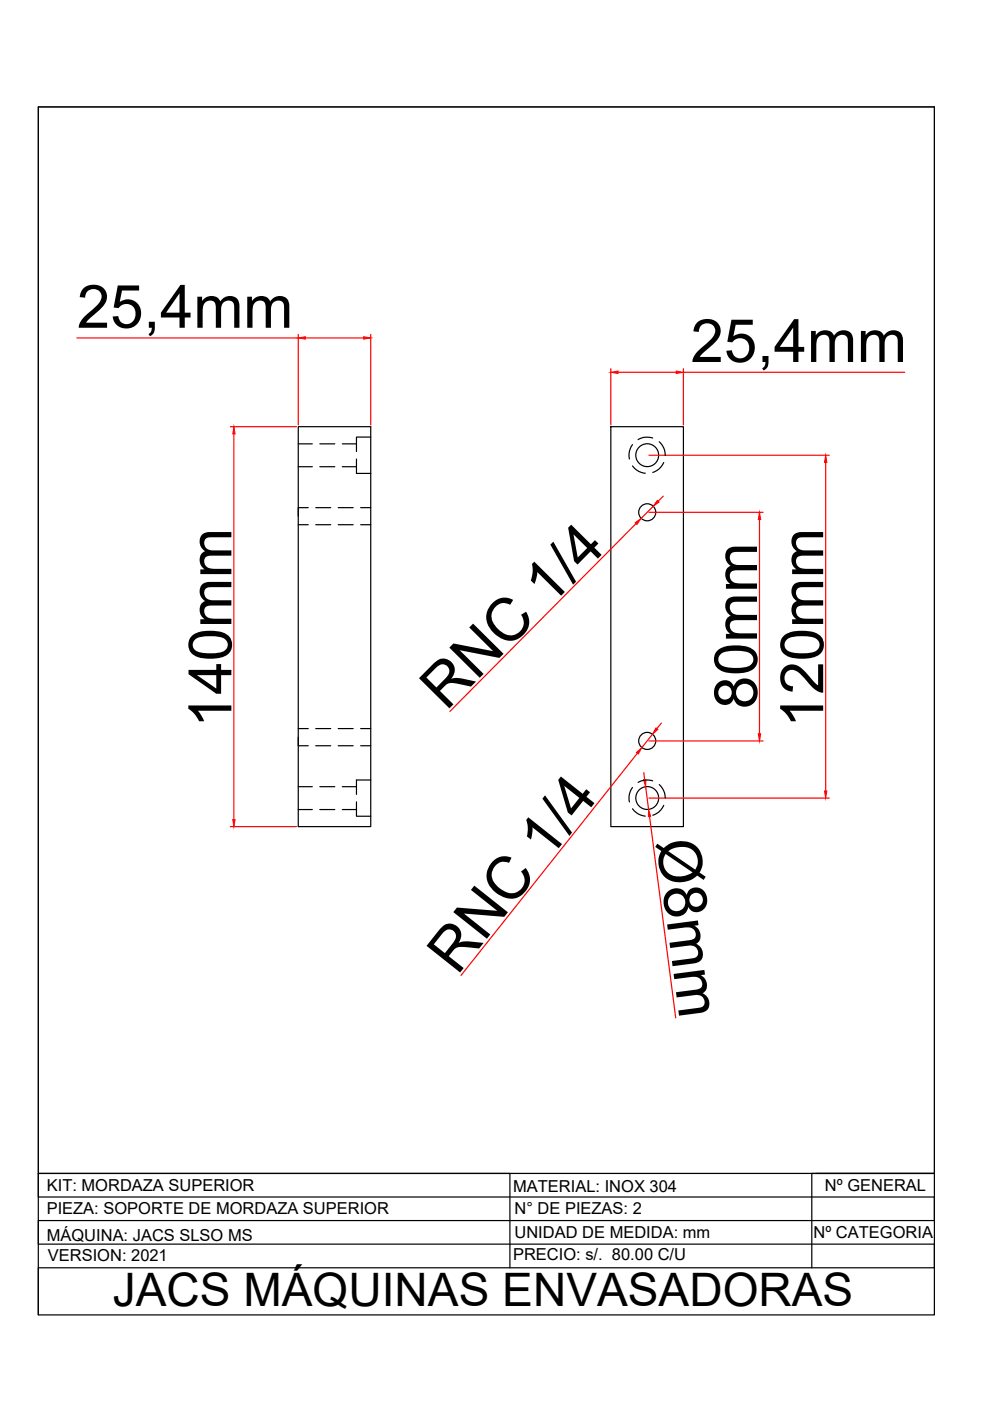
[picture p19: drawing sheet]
<svg xmlns="http://www.w3.org/2000/svg" width="210mm" height="297mm" viewBox="0 0 210 297" stroke-linecap="round" stroke-linejoin="round" font-family="sans-serif">
<defs><g id="words">
<g font-size="12.7">
<text x="16.3" y="69.5">25,4mm</text>
<text x="146.4" y="76.8">25,4mm</text>
<text x="49.1" y="154.3" transform="rotate(-90 49.1 154.3)">140mm</text>
<text x="94.6" y="150.9" transform="rotate(-45 94.6 150.9)">RNC 1/4</text>
<text x="160.5" y="150.3" transform="rotate(-90 160.5 150.3)">80mm</text>
<text x="174.5" y="154.3" transform="rotate(-90 174.5 154.3)">120mm</text>
<text x="139.1" y="178.4" transform="rotate(83 139.1 178.4)">Ø8mm</text>
<text x="96.9" y="207" transform="rotate(-52 96.9 207)">RNC 1/4</text>
</g>
<text font-size="9.8" x="23.9" y="277">JACS MÁQUINAS ENVASADORAS</text>
<g font-size="3.5">
<text x="9.9" y="257.5">PIEZA: SOPORTE DE MORDAZA SUPERIOR</text>
<text x="9.9" y="252.5">KIT: MORDAZA SUPERIOR</text>
<text x="108.8" y="252.6">MATERIAL: INOX 304</text>
<text x="109.1" y="257.5">N° DE PIEZAS: 2</text>
<text x="174.9" y="252.5">Nº GENERAL</text>
<text x="9.9" y="263.1">MÁQUINA: JACS SLSO MS</text>
<text x="109.1" y="262.4">UNIDAD DE MEDIDA: mm</text>
<text x="172.5" y="262.5">Nº CATEGORIA</text>
<text x="10.2" y="267.5">VERSION: 2021</text>
<text x="108.8" y="267.1">PRECIO: s/. 80.00 C/U</text>
</g>
</g></defs>
<!-- layer: 0 -->
<g fill="none" stroke="#000" stroke-width=".25">
<path d="M8.1 22.7h190v256.1h-190zM63.2 90.5h15.4v84.8h-15.4zM63.2 94.1h3M63.2 99h3M67.8 94.1h3.2M67.8 99h3.2M72.6 94.1h3M72.6 99h3M75.6 97.3v3.1h3M78.6 92.7h-3v3M129.5 90.5h15.4v84.8h-15.4zM134.1 94.3l-.2 .3a3.8 3.8 0 0 0-.5 2.7"/>
<path d="M134.1 98.8l.1 .1a3.6 3.6 0 0 0 2.6 1.4M138.4 92.9l-.8-.2a3.5 3.5 0 0 0-2.3 .5M139.8 93.7l.3 .3a3.8 3.8 0 0 1 .9 2.5M140.7 98.1a3.7 3.7 0 0 1-2.3 2.1M63.2 111.3h2.2M65.4 107.6h-2.2v1.8M66.9 107.6h3.2M66.9 111.3h3.2M71.7 107.6h3.2M71.7 111.3h3.2M76.5 107.6h2.1M76.5 111.3h2.1"/>
<path d="M63.2 156.3v1.8h2.2M63.2 154.5h2.2M66.9 158.1h3.2M66.9 154.5h3.2M71.7 158.1h3.2M71.7 154.5h3.2M76.5 158.1h2.1M76.5 154.5h2.1M63.2 171.6h3M63.2 166.8h3M67.8 171.6h3.2M67.8 166.8h3.2"/>
<path d="M72.6 171.6h3M72.6 166.8h3M75.6 170v3.1h3M78.6 165.4h-3v3M134.1 167l-.2 .3a3.9 3.9 0 0 0-.5 2.7M134.1 171.5l.1 .1a3.7 3.7 0 0 0 2.6 1.4M138.4 165.6l-.8-.2a3.8 3.8 0 0 0-2.3 .5M139.8 166.3l.3 .3a3.8 3.8 0 0 1 .9 2.6M140.7 170.8a3.7 3.7 0 0 1-2.3 2M8.1 248.8h100v20M173.1 248.8h25M198.1 248.8h-190v5h190v5h-190v5h190v5h-190v10"/>
<path d="M198.1 248.8h-26v20"/>
<circle cx="137.2" cy="96.5" r="2.42"/>
<circle cx="137.2" cy="108.6" r="1.81"/>
<circle cx="137.2" cy="157.1" r="1.81"/>
<circle cx="137.2" cy="169.2" r="2.42"/>
</g>
<g fill="none" stroke="#f00" stroke-width=".25">
<path d="M16.3 71.6h46.9M63.2 70.9v19.2M64.7 71.6h12.4M78.6 70.9v19.2M129.5 78.2v11.9M131 78.9h12.4M144.9 78.2v11.9M144.9 78.9h46.9M48.8 90.5h14.1M49.6 92v81.8M137.6 96.5h38.2M175.1 98v69.7"/>
<path d="M134.9 111l-39.5 39.8M137.6 108.6h24.2M138.5 107.4l-2.6 2.5M140.6 105.2l-1.1 1.1M161 110.2v45.4M135.1 159.7l-37.4 47.1M137.6 157.1h24.2M138.3 155.7l-2.2 2.8M140.2 153.3l-.9 1.2M48.8 175.3h14.1M136.5 163.8l.2 1.5M136.9 166.8l.6 4.8"/>
<path d="M137.6 169.2h38.2M137.7 173.1l5.6 42.7"/>
</g>
<g fill="#f00" stroke="#f00" stroke-width=".21">
<path d="M77.1 71.4l1.5 .2-1.5 .3z"/>
<path d="M63.2 71.6l1.5-.2v.5z"/>
<path d="M49.4 173.8h.4l-.2 1.5z"/>
<path d="M49.6 90.5l.2 1.5h-.4z"/>
<path d="M175.1 96.5l.2 1.5h-.5z"/>
<path d="M174.8 167.7h.5l-.2 1.5z"/>
<path d="M161 108.6l.3 1.6h-.5z"/>
<path d="M160.8 155.6h.5l-.3 1.5z"/>
<path d="M139.1 154.3l.4 .3-1.2 1.1z"/>
<path d="M134.9 159.6l1.2-1.1-.8 1.4z"/>
<path d="M136.5 165.3h.4v1.5z"/>
<path d="M137.5 171.6l.5 1.5h-.5z"/>
<path d="M129.5 78.9l1.5-.2v.5z"/>
<path d="M143.4 78.7l1.5 .2-1.5 .3z"/>
<path d="M139.4 106.1l.3 .3-1.2 1z"/>
<path d="M134.7 110.8l1.2-.9-.9 1.3z"/>
</g>
<path d="M8.1 22.7h190v226.1h-190z" fill="none" stroke="#000" stroke-width=".21"/>
<use href="#words"/>
</svg>
